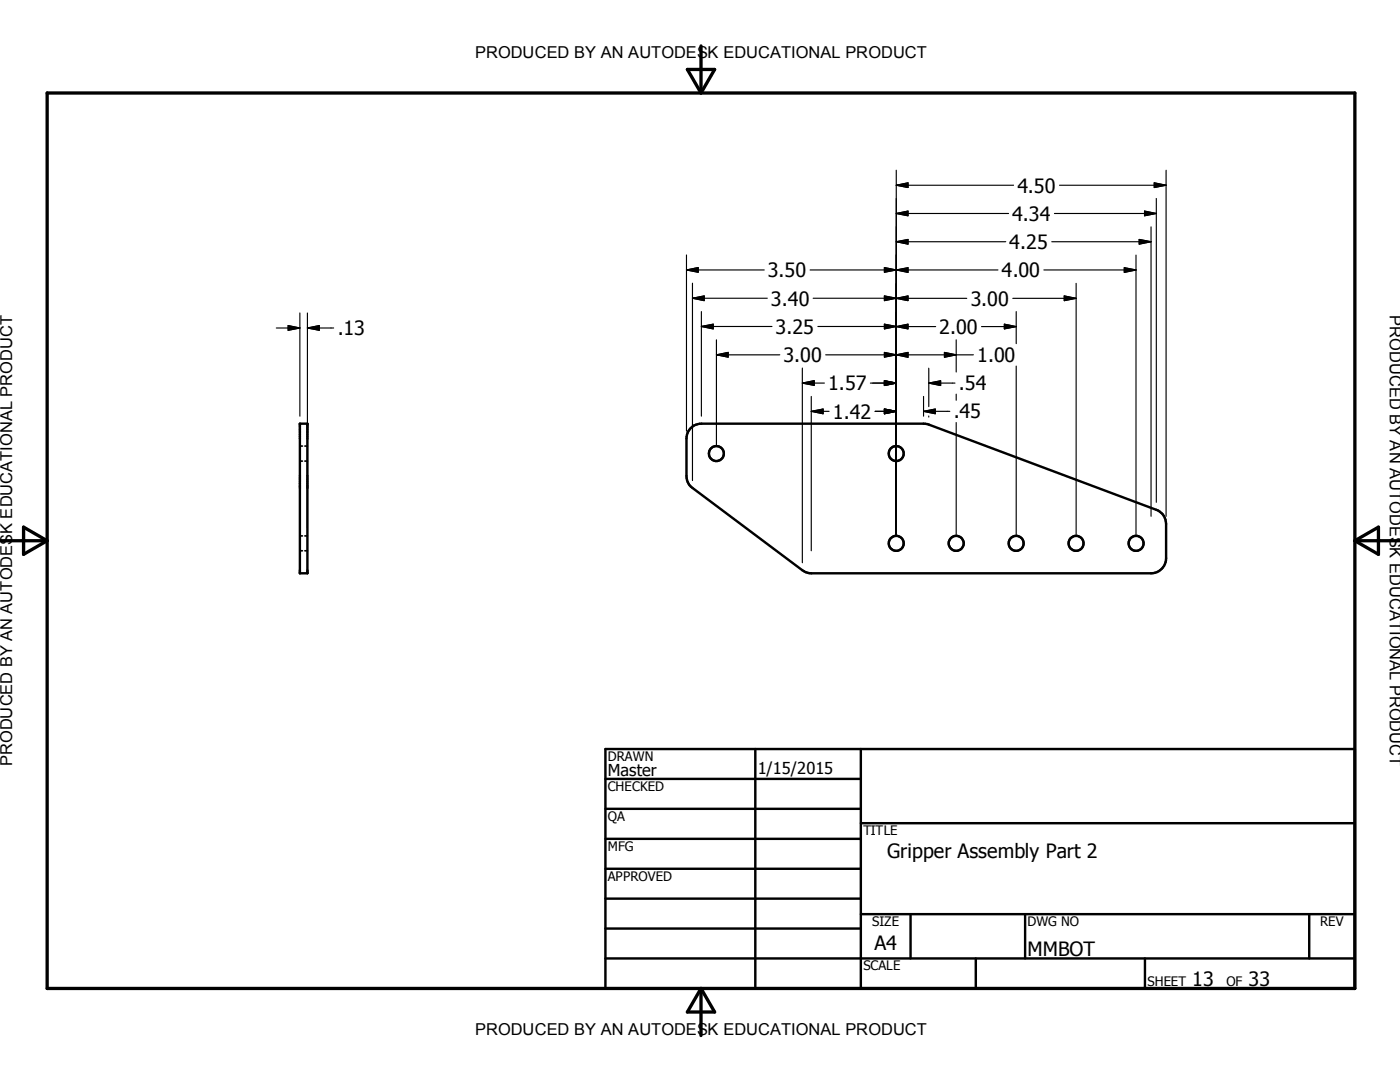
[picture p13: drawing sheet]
<svg xmlns="http://www.w3.org/2000/svg" width="279mm" height="216mm" viewBox="0 0 279 216" stroke-linecap="round" stroke-linejoin="round" font-family="sans-serif">
<defs><g id="words">
<g font-size="3.9">
<text x="203" y="38.4">4.50</text>
<text x="202" y="44">4.34</text>
<text x="201.4" y="49.7">4.25</text>
<text x="153.2" y="55.3">3.50</text>
<text x="199.9" y="55.3">4.00</text>
<text x="153.8" y="61">3.40</text>
<text x="193.7" y="61">3.00</text>
<text x="67.4" y="66.9">.13</text>
<text x="154.8" y="66.6">3.25</text>
<text x="187.5" y="66.6">2.00</text>
<text x="156.4" y="72.2">3.00</text>
<text x="165.3" y="77.9">1.57</text>
<text x="191.3" y="77.9">.54</text>
<text x="195" y="72.2">1.00</text>
<text x="166.2" y="83.6">1.42</text>
<text x="190.3" y="83.5">.45</text>
<text x="177" y="171.3">Gripper Assembly Part 2</text>
<text x="174.5" y="189.5">A4</text>
<text x="205.1" y="190.8">MMBOT</text>
<text x="237.9" y="196.7">13</text>
<text x="249.2" y="196.7">33</text>
</g>
<g font-size="3.3">
<text x="94.8" y="11.6">PRODUCED BY AN AUTODESK EDUCATIONAL PRODUCT</text>
<text x="277.4" y="62.9" transform="rotate(90 277.4 62.9)">PRODUCED BY AN AUTODESK EDUCATIONAL PRODUCT</text>
<text x="2.5" y="152.9" transform="rotate(-90 2.5 152.9)">PRODUCED BY AN AUTODESK EDUCATIONAL PRODUCT</text>
<text x="121.3" y="154.9">Master</text>
<text x="151.2" y="154.4">1/15/2015</text>
<text x="94.8" y="206.6">PRODUCED BY AN AUTODESK EDUCATIONAL PRODUCT</text>
</g>
<g font-size="2.6">
<text x="121.3" y="151.8">DRAWN</text>
<text x="121.3" y="157.8">CHECKED</text>
<text x="121.3" y="163.8">QA</text>
<text x="172.3" y="166.6">TITLE</text>
<text x="121.3" y="169.8">MFG</text>
<text x="121.3" y="175.8">APPROVED</text>
<text x="174.1" y="184.8">SIZE</text>
<text x="205.1" y="184.8">DWG NO</text>
<text x="263.5" y="184.8">REV</text>
<text x="172.3" y="193.6">SCALE</text>
<text x="229" y="196.7">SHEET</text>
<text x="244.8" y="196.7">OF</text>
</g>
</g></defs>
<g fill="none" stroke="#000" stroke-width=".48">
<path d="M59.8 84.5h1.6v29.9h-1.6zM137.9 85.4l.9-.6 1.2-.3 45 .1 45.8 17.1a2.95 2.95 0 0 1 1.9 2.8v6.9a3 3 0 0 1-3 3l-68.5-.1-1.1-.5-22.5-17-.6-1.4v-7.9l.2-1.1zM120.8 155.4h51M120.8 149.5h149.6v47.7h-149.6zM150.7 149.5v47.7M171.8 149.5v47.7M120.8 161.4h51M120.8 167.4h51M120.8 173.3h51M120.8 179.3h51M171.8 164.3h98.6M120.8 185.3h51"/>
<path d="M120.8 191.2h149.6M171.8 182.4h98.6M181.7 182.4v8.8M194.7 191.2v6M204.6 182.4v8.8M228.5 191.2v6M261.3 182.4v8.8"/>
<circle cx="143" cy="90.5" r="1.49"/>
<circle cx="178.9" cy="90.5" r="1.49"/>
<circle cx="178.9" cy="108.4" r="1.49"/>
<circle cx="190.8" cy="108.4" r="1.48"/>
<circle cx="202.8" cy="108.4" r="1.49"/>
<circle cx="214.8" cy="108.4" r="1.49"/>
<circle cx="226.7" cy="108.4" r="1.49"/>
</g>
<path d="M59.8 89h.6M59.8 92h.6M60.8 89h.6M60.8 92h.6M59.8 109.9h.6M59.8 106.9h.6M60.8 109.9h.6M60.8 106.9h.6" fill="none" stroke="#000" stroke-width=".33"/>
<path d="M9.4 18.6h261v178.6h-261zM137.2 13.9h5.4l-2.7 4.7zM139.9 9.2v9.4M0 107.9h9.4M4.7 105.2l4.7 2.7-4.7 2.7zM270.4 107.9h9M270.4 107.9l4.7-2.7v5.4zM139.9 197.2v9.4M139.9 197.2l2.7 4.7h-5.4z" fill="none" stroke="#000" stroke-width=".66"/>
<g fill="none" stroke="#000" stroke-width=".23">
<path d="M178.9 34v72.9M178.9 37l2.3-.5v.9zM178.9 37h23.4M211.5 37h21.2M230.4 36.5l2.3 .5-2.3 .4zM230.8 39.6v60.6M232.7 34v69M137 53.9h15.5M137 53.9l2.3-.5v.9zM137 50.9v35.1M138.2 59.5h14.9M138.2 59.5l2.3-.5v1z"/>
<path d="M138.2 56.5v39.4M161.7 53.9h37.5M162.3 59.5h30.6M176.5 53.4l4.7 1v-1l-4.7 .9zM176.5 59v1l4.7-1v1zM178.9 42.6l2.3-.5v1zM178.9 48.2l2.3-.4v.9zM178.9 48.2h21.8M178.9 42.6h22.4M202.1 59.5h12.7M208.3 53.9h18.4M209.9 48.2h19.8"/>
<path d="M210.4 42.6h20.4M212.4 59l2.4 .5-2.4 .5zM214.8 56.5v50.4M224.4 53.4l2.3 .5-2.3 .5zM226.7 50.9v56M227.4 47.8l2.3 .4-2.3 .5zM228.4 42.1l2.4 .5-2.4 .5zM229.7 45.3v57.7M55.1 65.4h4.7M57.5 65l2.3 .4-2.3 .5zM59.8 62.5v20.5M61.4 65.4h5.2"/>
<path d="M61.4 65.4l2.3-.4v.9zM61.4 62.5v42.9M140 65.1h14.1M140 65.1l2.3-.4v.9zM140 62.2v20.8M143 70.8h12.6M143 70.8l2.3-.5v1zM143 67.8v21.2M160.1 76.4h4.4M160.1 76.4l2.4-.4v.9zM160.1 73.4v38.9M161.9 79.1v30.8"/>
<path d="M163.2 65.1l23.5 .1M164.8 70.8h29.5M173.7 76.4h5.2M176.5 64.7v.9l4.7-.9v.9zM176.5 70.3l2.4 .5-2.4 .5zM176.5 76l2.4 .4-2.4 .5zM176.5 76l2.4 .4M178.9 76.4l-2.4 .5M178.9 70.8l2.3-.5v1zM184.3 79.1v3.9M185.4 76.4h5.2M185.4 76.4l2.3-.4v.9z"/>
<path d="M185.4 73.5v7.6M188.5 70.3l2.3 .5-2.3 .5zM190.8 67.8v6.4M190.8 78.7v1.2M195.9 65.2h6.9M200.4 64.7l2.4 .5-2.4 .4zM202.8 62.2v6.4M202.8 73v33.9M161.9 82.1h3.6M161.9 82.1l2.4-.5v1zM174.6 82.1h4.3M176.5 81.6l2.4 .5-2.4 .5z"/>
<path d="M184.3 82.1h5.3M184.3 82.1l2.4-.5v1zM185.4 83v.2M190.8 84.3v22.6"/>
</g>
<g fill="#000" stroke="#000" stroke-width=".23">
<path d="M178.9 37l2.3-.5v.9zM230.4 36.5l2.3 .5-2.3 .4zM137 53.9l2.3-.5v.9zM138.2 59.5l2.3-.5v1zM176.5 59l2.4 .5-2.4 .5zM176.5 53.4l2.4 .5-2.4 .4zM178.9 59.5l2.3-.5v1zM178.9 53.9l2.3-.5v1zM178.9 48.2l2.3-.4v.9zM178.9 42.6l2.3-.5v1zM212.4 59l2.4 .5-2.4 .5zM224.4 53.4l2.3 .5-2.3 .5z"/>
<path d="M227.4 47.8l2.3 .4-2.3 .5zM228.4 42.1l2.4 .5-2.4 .5zM57.5 65l2.3 .4-2.3 .5zM61.4 65.4l2.3-.4v.9zM140 65.1l2.3-.4v.9zM143 70.8l2.3-.5v1zM160.1 76.4l2.4-.4v.9zM176.5 76l2.4 .4-2.4 .5zM176.5 70.3l2.4 .5-2.4 .5zM176.5 64.7l2.4 .4-2.4 .5zM178.9 70.8l2.3-.5v1zM178.9 65.2l2.3-.5v.9z"/>
<path d="M185.4 76.4l2.3-.4v.9zM188.5 70.3l2.3 .5-2.3 .5zM200.4 64.7l2.4 .5-2.4 .4zM161.9 82.1l2.4-.5v1zM176.5 81.6l2.4 .5-2.4 .5zM184.3 82.1l2.4-.5v1z"/>
</g>
<use href="#words"/>
</svg>
